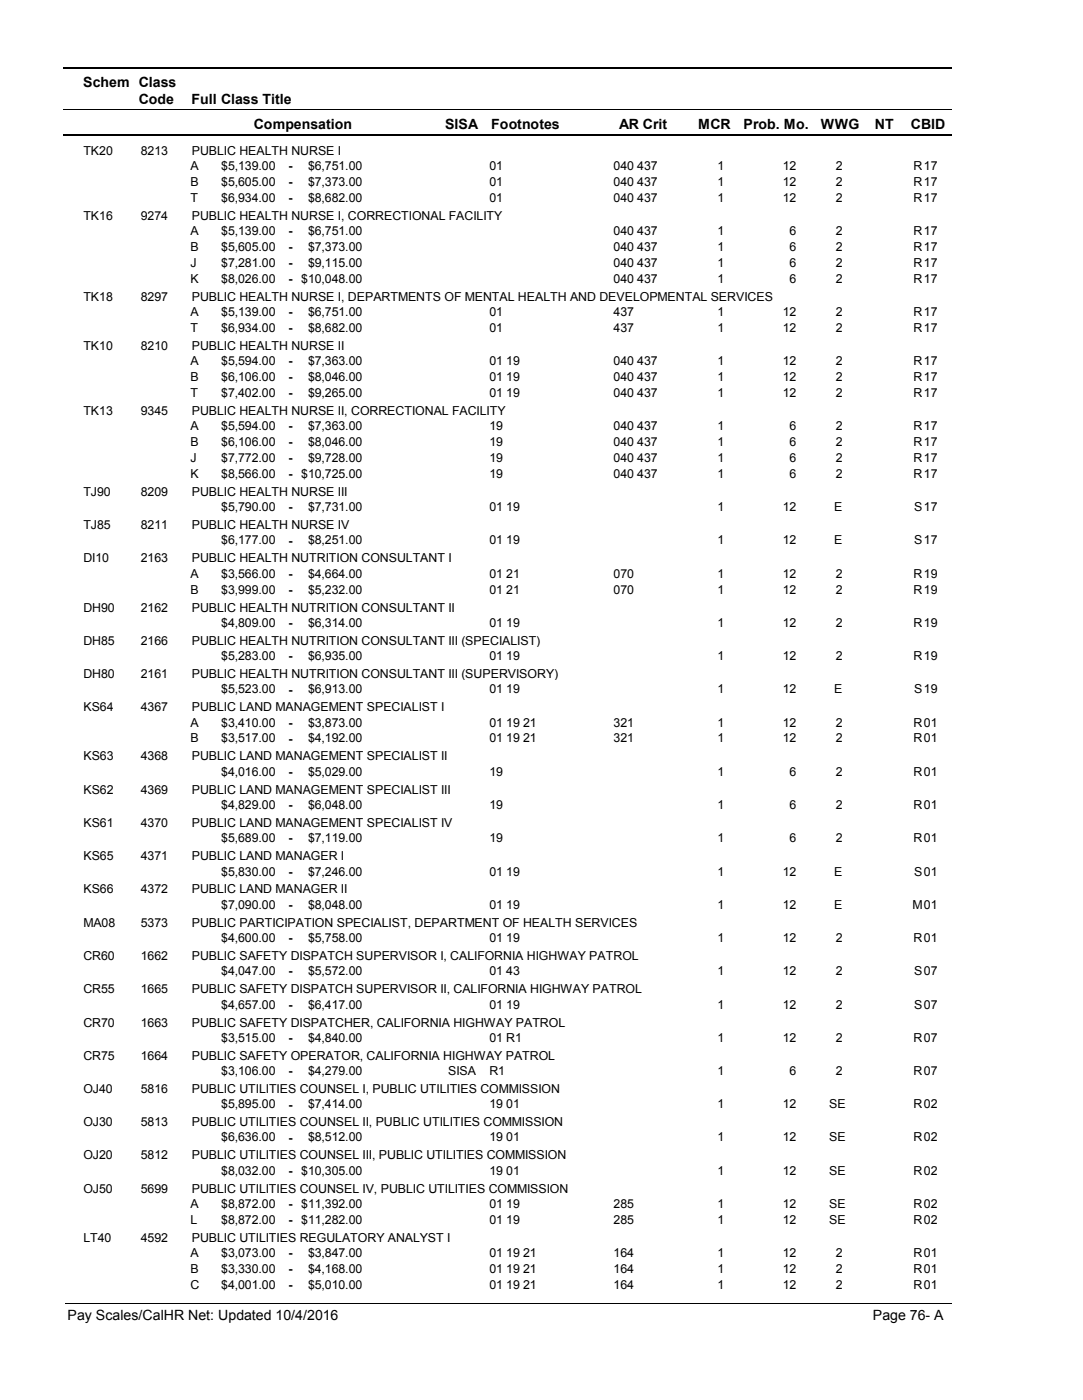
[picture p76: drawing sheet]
<svg xmlns="http://www.w3.org/2000/svg" width="216mm" height="279mm" viewBox="0 0 216 279" stroke-linecap="round" stroke-linejoin="round" font-family="sans-serif">
<defs><g id="words">
<g font-size="2.8">
<text x="16.6" y="17.3">Schem Class</text>
<text x="27.7" y="20.7">Code</text>
<text x="38.2" y="20.7">Full Class Title</text>
<text x="50.6" y="25.7">Compensation</text>
<text x="88.7" y="25.7">SISA</text>
<text x="98" y="25.7">Footnotes</text>
<text x="123.5" y="25.7">AR Crit</text>
<text x="139.2" y="25.7">MCR</text>
<text x="148.3" y="25.7">Prob. Mo.</text>
<text x="163.7" y="25.7">WWG</text>
<text x="174.5" y="25.7">NT</text>
<text x="181.6" y="25.7">CBID</text>
<text x="13.5" y="263.5">Pay Scales/CalHR Net: Updated 10/4/2016</text>
<text x="174.1" y="263.5">Page 76- A</text>
</g>
<g font-size="2.5">
<text x="16.6" y="30.8">TK20</text>
<text x="28.1" y="30.8">8213</text>
<text x="38" y="33.9">A</text>
<text x="38.2" y="30.8">PUBLIC HEALTH NURSE I</text>
<text x="44.1" y="33.9">$5,139.00</text>
<text x="57.5" y="33.9">-</text>
<text x="61.4" y="33.9">$6,751.00</text>
<text x="97.6" y="33.9">01</text>
<text x="122.4" y="33.9">040 437</text>
<text x="143.1" y="33.9">1</text>
<text x="156.1" y="33.9">12</text>
<text x="166.6" y="33.9">2</text>
<text x="182.2" y="33.9">R</text>
<text x="184.2" y="33.9">17</text>
<text x="38" y="37.1">B</text>
<text x="38" y="40.3">T</text>
<text x="44.1" y="37.1">$5,605.00</text>
<text x="44.1" y="40.3">$6,934.00</text>
<text x="57.5" y="37.1">-</text>
<text x="57.5" y="40.3">-</text>
<text x="61.4" y="37.1">$7,373.00</text>
<text x="61.4" y="40.3">$8,682.00</text>
<text x="97.6" y="37.1">01</text>
<text x="97.6" y="40.3">01</text>
<text x="122.4" y="37.1">040 437</text>
<text x="122.4" y="40.3">040 437</text>
<text x="143.1" y="37.1">1</text>
<text x="143.1" y="40.3">1</text>
<text x="156.1" y="37.1">12</text>
<text x="156.1" y="40.3">12</text>
<text x="166.6" y="37.1">2</text>
<text x="166.6" y="40.3">2</text>
<text x="182.2" y="37.1">R</text>
<text x="182.2" y="40.3">R</text>
<text x="184.2" y="37.1">17</text>
<text x="184.2" y="40.3">17</text>
<text x="16.6" y="43.8">TK16</text>
<text x="28.1" y="43.8">9274</text>
<text x="38" y="46.9">A</text>
<text x="38.2" y="43.8">PUBLIC HEALTH NURSE I, CORRECTIONAL FACILITY</text>
<text x="44.1" y="46.9">$5,139.00</text>
<text x="57.5" y="46.9">-</text>
<text x="61.4" y="46.9">$6,751.00</text>
<text x="122.4" y="46.9">040 437</text>
<text x="143.1" y="46.9">1</text>
<text x="157.5" y="46.9">6</text>
<text x="166.6" y="46.9">2</text>
<text x="182.2" y="46.9">R</text>
<text x="184.2" y="46.9">17</text>
<text x="38" y="50.1">B</text>
<text x="38" y="53.3">J</text>
<text x="44.1" y="50.1">$5,605.00</text>
<text x="44.1" y="53.3">$7,281.00</text>
<text x="57.5" y="50.1">-</text>
<text x="57.5" y="53.3">-</text>
<text x="61.4" y="50.1">$7,373.00</text>
<text x="61.4" y="53.3">$9,115.00</text>
<text x="122.4" y="50.1">040 437</text>
<text x="122.4" y="53.3">040 437</text>
<text x="143.1" y="50.1">1</text>
<text x="143.1" y="53.3">1</text>
<text x="157.5" y="50.1">6</text>
<text x="157.5" y="53.3">6</text>
<text x="166.6" y="50.1">2</text>
<text x="166.6" y="53.3">2</text>
<text x="182.2" y="50.1">R</text>
<text x="182.2" y="53.3">R</text>
<text x="184.2" y="50.1">17</text>
<text x="184.2" y="53.3">17</text>
<text x="38" y="56.4">K</text>
<text x="44.1" y="56.4">$8,026.00</text>
<text x="57.5" y="56.5">-</text>
<text x="60.1" y="56.4">$10,048.00</text>
<text x="122.4" y="56.4">040 437</text>
<text x="143.1" y="56.4">1</text>
<text x="157.5" y="56.4">6</text>
<text x="166.6" y="56.4">2</text>
<text x="182.2" y="56.4">R</text>
<text x="184.2" y="56.4">17</text>
<text x="16.6" y="60">TK18</text>
<text x="28.1" y="60">8297</text>
<text x="38" y="63">A</text>
<text x="38.2" y="60">PUBLIC HEALTH NURSE I, DEPARTMENTS OF MENTAL HEALTH AND DEVELOPMENTAL SERVICES</text>
<text x="44.1" y="63">$5,139.00</text>
<text x="57.5" y="63.1">-</text>
<text x="61.4" y="63">$6,751.00</text>
<text x="97.6" y="63">01</text>
<text x="122.4" y="63">437</text>
<text x="143.1" y="63">1</text>
<text x="156.1" y="63">12</text>
<text x="166.6" y="63">2</text>
<text x="182.2" y="63">R</text>
<text x="184.2" y="63">17</text>
<text x="16.6" y="69.8">TK10</text>
<text x="28.1" y="69.8">8210</text>
<text x="38" y="66.2">T</text>
<text x="38.2" y="69.8">PUBLIC HEALTH NURSE II</text>
<text x="44.1" y="66.2">$6,934.00</text>
<text x="57.5" y="66.3">-</text>
<text x="61.4" y="66.2">$8,682.00</text>
<text x="97.6" y="66.2">01</text>
<text x="122.4" y="66.2">437</text>
<text x="143.1" y="66.2">1</text>
<text x="156.1" y="66.2">12</text>
<text x="166.6" y="66.2">2</text>
<text x="182.2" y="66.2">R</text>
<text x="184.2" y="66.2">17</text>
<text x="38" y="72.9">A</text>
<text x="38" y="76.1">B</text>
<text x="44.1" y="72.9">$5,594.00</text>
<text x="44.1" y="76.1">$6,106.00</text>
<text x="57.5" y="72.9">-</text>
<text x="57.5" y="76.1">-</text>
<text x="61.4" y="72.9">$7,363.00</text>
<text x="61.4" y="76.1">$8,046.00</text>
<text x="97.6" y="72.9">01 19</text>
<text x="97.6" y="76.1">01 19</text>
<text x="122.4" y="72.9">040 437</text>
<text x="122.4" y="76.1">040 437</text>
<text x="143.1" y="72.9">1</text>
<text x="143.1" y="76.1">1</text>
<text x="156.1" y="72.9">12</text>
<text x="156.1" y="76.1">12</text>
<text x="166.6" y="72.9">2</text>
<text x="166.6" y="76.1">2</text>
<text x="182.2" y="72.9">R</text>
<text x="182.2" y="76.1">R</text>
<text x="184.2" y="72.9">17</text>
<text x="184.2" y="76.1">17</text>
<text x="16.6" y="82.8">TK13</text>
<text x="28.1" y="82.8">9345</text>
<text x="38" y="79.2">T</text>
<text x="38.2" y="82.8">PUBLIC HEALTH NURSE II, CORRECTIONAL FACILITY</text>
<text x="44.1" y="79.2">$7,402.00</text>
<text x="57.5" y="79.3">-</text>
<text x="61.4" y="79.2">$9,265.00</text>
<text x="97.6" y="79.2">01 19</text>
<text x="122.4" y="79.2">040 437</text>
<text x="143.1" y="79.2">1</text>
<text x="156.1" y="79.2">12</text>
<text x="166.6" y="79.2">2</text>
<text x="182.2" y="79.2">R</text>
<text x="184.2" y="79.2">17</text>
<text x="38" y="85.9">A</text>
<text x="38" y="89.1">B</text>
<text x="44.1" y="85.9">$5,594.00</text>
<text x="44.1" y="89.1">$6,106.00</text>
<text x="57.5" y="85.9">-</text>
<text x="57.5" y="89.1">-</text>
<text x="61.4" y="85.9">$7,363.00</text>
<text x="61.4" y="89.1">$8,046.00</text>
<text x="97.6" y="85.9">19</text>
<text x="97.6" y="89.1">19</text>
<text x="122.4" y="85.9">040 437</text>
<text x="122.4" y="89.1">040 437</text>
<text x="143.1" y="85.9">1</text>
<text x="143.1" y="89.1">1</text>
<text x="157.5" y="85.9">6</text>
<text x="157.5" y="89.1">6</text>
<text x="166.6" y="85.9">2</text>
<text x="166.6" y="89.1">2</text>
<text x="182.2" y="85.9">R</text>
<text x="182.2" y="89.1">R</text>
<text x="184.2" y="85.9">17</text>
<text x="184.2" y="89.1">17</text>
<text x="38" y="92.2">J</text>
<text x="38" y="95.4">K</text>
<text x="44.1" y="92.2">$7,772.00</text>
<text x="44.1" y="95.4">$8,566.00</text>
<text x="57.5" y="92.3">-</text>
<text x="57.5" y="95.5">-</text>
<text x="60.1" y="95.4">$10,725.00</text>
<text x="61.4" y="92.2">$9,728.00</text>
<text x="97.6" y="92.2">19</text>
<text x="97.6" y="95.4">19</text>
<text x="122.4" y="92.2">040 437</text>
<text x="122.4" y="95.4">040 437</text>
<text x="143.1" y="92.2">1</text>
<text x="143.1" y="95.4">1</text>
<text x="157.5" y="92.2">6</text>
<text x="157.5" y="95.4">6</text>
<text x="166.6" y="92.2">2</text>
<text x="166.6" y="95.4">2</text>
<text x="182.2" y="92.2">R</text>
<text x="182.2" y="95.4">R</text>
<text x="184.2" y="92.2">17</text>
<text x="184.2" y="95.4">17</text>
<text x="16.6" y="99">TJ90</text>
<text x="28.1" y="99">8209</text>
<text x="38.2" y="99">PUBLIC HEALTH NURSE III</text>
<text x="16.6" y="105.6">TJ85</text>
<text x="28.1" y="105.6">8211</text>
<text x="38.2" y="105.6">PUBLIC HEALTH NURSE IV</text>
<text x="44.1" y="102">$5,790.00</text>
<text x="57.5" y="102.1">-</text>
<text x="61.4" y="102">$7,731.00</text>
<text x="97.6" y="102">01 19</text>
<text x="143.1" y="102">1</text>
<text x="156.1" y="102">12</text>
<text x="166.3" y="102">E</text>
<text x="182.3" y="102">S</text>
<text x="184.2" y="102">17</text>
<text x="16.6" y="112.3">DI10</text>
<text x="28.1" y="112.3">2163</text>
<text x="38.2" y="112.3">PUBLIC HEALTH NUTRITION CONSULTANT I</text>
<text x="44.1" y="108.7">$6,177.00</text>
<text x="57.5" y="108.7">-</text>
<text x="61.4" y="108.7">$8,251.00</text>
<text x="97.6" y="108.7">01 19</text>
<text x="143.1" y="108.7">1</text>
<text x="156.1" y="108.7">12</text>
<text x="166.3" y="108.7">E</text>
<text x="182.3" y="108.7">S</text>
<text x="184.2" y="108.7">17</text>
<text x="38" y="115.3">A</text>
<text x="38" y="118.5">B</text>
<text x="44.1" y="115.3">$3,566.00</text>
<text x="44.1" y="118.5">$3,999.00</text>
<text x="57.5" y="115.4">-</text>
<text x="57.5" y="118.5">-</text>
<text x="61.4" y="115.3">$4,664.00</text>
<text x="61.4" y="118.5">$5,232.00</text>
<text x="97.6" y="115.3">01 21</text>
<text x="97.6" y="118.5">01 21</text>
<text x="122.4" y="115.3">070</text>
<text x="122.4" y="118.5">070</text>
<text x="143.1" y="115.3">1</text>
<text x="143.1" y="118.5">1</text>
<text x="156.1" y="115.3">12</text>
<text x="156.1" y="118.5">12</text>
<text x="166.6" y="115.3">2</text>
<text x="166.6" y="118.5">2</text>
<text x="182.2" y="115.3">R</text>
<text x="182.2" y="118.5">R</text>
<text x="184.2" y="115.3">19</text>
<text x="184.2" y="118.5">19</text>
<text x="16.6" y="122.1">DH90</text>
<text x="28.1" y="122.1">2162</text>
<text x="38.2" y="122.1">PUBLIC HEALTH NUTRITION CONSULTANT II</text>
<text x="44.1" y="125.1">$4,809.00</text>
<text x="57.5" y="125.1">-</text>
<text x="61.4" y="125.1">$6,314.00</text>
<text x="97.6" y="125.1">01 19</text>
<text x="143.1" y="125.1">1</text>
<text x="156.1" y="125.1">12</text>
<text x="166.6" y="125.1">2</text>
<text x="182.2" y="125.1">R</text>
<text x="184.2" y="125.1">19</text>
<text x="16.6" y="128.7">DH85</text>
<text x="28.1" y="128.7">2166</text>
<text x="38.2" y="128.7">PUBLIC HEALTH NUTRITION CONSULTANT III (SPECIALIST)</text>
<text x="44.1" y="131.8">$5,283.00</text>
<text x="57.5" y="131.8">-</text>
<text x="61.4" y="131.8">$6,935.00</text>
<text x="97.6" y="131.8">01 19</text>
<text x="143.1" y="131.8">1</text>
<text x="156.1" y="131.8">12</text>
<text x="166.6" y="131.8">2</text>
<text x="182.2" y="131.8">R</text>
<text x="184.2" y="131.8">19</text>
<text x="16.6" y="135.3">DH80</text>
<text x="28.1" y="135.3">2161</text>
<text x="38.2" y="135.3">PUBLIC HEALTH NUTRITION CONSULTANT III (SUPERVISORY)</text>
<text x="16.6" y="142">KS64</text>
<text x="28.1" y="142">4367</text>
<text x="38.2" y="142">PUBLIC LAND MANAGEMENT SPECIALIST I</text>
<text x="44.1" y="138.4">$5,523.00</text>
<text x="57.5" y="138.4">-</text>
<text x="61.4" y="138.4">$6,913.00</text>
<text x="97.6" y="138.4">01 19</text>
<text x="143.1" y="138.4">1</text>
<text x="156.1" y="138.4">12</text>
<text x="166.3" y="138.4">E</text>
<text x="182.3" y="138.4">S</text>
<text x="184.2" y="138.4">19</text>
<text x="38" y="145">A</text>
<text x="38" y="148.2">B</text>
<text x="44.1" y="145">$3,410.00</text>
<text x="44.1" y="148.2">$3,517.00</text>
<text x="57.5" y="145.1">-</text>
<text x="57.5" y="148.2">-</text>
<text x="61.4" y="145">$3,873.00</text>
<text x="61.4" y="148.2">$4,192.00</text>
<text x="97.6" y="145">01 19 21</text>
<text x="97.6" y="148.2">01 19 21</text>
<text x="122.4" y="145">321</text>
<text x="122.4" y="148.2">321</text>
<text x="143.1" y="145">1</text>
<text x="143.1" y="148.2">1</text>
<text x="156.1" y="145">12</text>
<text x="156.1" y="148.2">12</text>
<text x="166.6" y="145">2</text>
<text x="166.6" y="148.2">2</text>
<text x="182.2" y="145">R</text>
<text x="182.2" y="148.2">R</text>
<text x="184.2" y="145">01</text>
<text x="184.2" y="148.2">01</text>
<text x="16.6" y="151.8">KS63</text>
<text x="28.1" y="151.8">4368</text>
<text x="38.2" y="151.8">PUBLIC LAND MANAGEMENT SPECIALIST II</text>
<text x="44.1" y="154.8">$4,016.00</text>
<text x="57.5" y="154.9">-</text>
<text x="61.4" y="154.8">$5,029.00</text>
<text x="97.6" y="154.8">19</text>
<text x="143.1" y="154.8">1</text>
<text x="157.5" y="154.8">6</text>
<text x="166.6" y="154.8">2</text>
<text x="182.2" y="154.8">R</text>
<text x="184.2" y="154.8">01</text>
<text x="16.6" y="158.4">KS62</text>
<text x="28.1" y="158.4">4369</text>
<text x="38.2" y="158.4">PUBLIC LAND MANAGEMENT SPECIALIST III</text>
<text x="44.1" y="161.5">$4,829.00</text>
<text x="57.5" y="161.5">-</text>
<text x="61.4" y="161.5">$6,048.00</text>
<text x="97.6" y="161.5">19</text>
<text x="143.1" y="161.5">1</text>
<text x="157.5" y="161.5">6</text>
<text x="166.6" y="161.5">2</text>
<text x="182.2" y="161.5">R</text>
<text x="184.2" y="161.5">01</text>
<text x="16.6" y="165.1">KS61</text>
<text x="28.1" y="165.1">4370</text>
<text x="38.2" y="165.1">PUBLIC LAND MANAGEMENT SPECIALIST IV</text>
<text x="16.6" y="171.7">KS65</text>
<text x="28.1" y="171.7">4371</text>
<text x="38.2" y="171.7">PUBLIC LAND MANAGER I</text>
<text x="44.1" y="168.1">$5,689.00</text>
<text x="57.5" y="168.1">-</text>
<text x="61.4" y="168.1">$7,119.00</text>
<text x="97.6" y="168.1">19</text>
<text x="143.1" y="168.1">1</text>
<text x="157.5" y="168.1">6</text>
<text x="166.6" y="168.1">2</text>
<text x="182.2" y="168.1">R</text>
<text x="184.2" y="168.1">01</text>
<text x="16.6" y="178.3">KS66</text>
<text x="28.1" y="178.3">4372</text>
<text x="38.2" y="178.3">PUBLIC LAND MANAGER II</text>
<text x="44.1" y="174.8">$5,830.00</text>
<text x="57.5" y="174.8">-</text>
<text x="61.4" y="174.8">$7,246.00</text>
<text x="97.6" y="174.8">01 19</text>
<text x="143.1" y="174.8">1</text>
<text x="156.1" y="174.8">12</text>
<text x="166.3" y="174.8">E</text>
<text x="182.3" y="174.8">S</text>
<text x="184.2" y="174.8">01</text>
<text x="16.6" y="185">MA08</text>
<text x="28.1" y="185">5373</text>
<text x="38.2" y="185">PUBLIC PARTICIPATION SPECIALIST, DEPARTMENT OF HEALTH SERVICES</text>
<text x="44.1" y="181.4">$7,090.00</text>
<text x="57.5" y="181.4">-</text>
<text x="61.4" y="181.4">$8,048.00</text>
<text x="97.6" y="181.4">01 19</text>
<text x="143.1" y="181.4">1</text>
<text x="156.1" y="181.4">12</text>
<text x="166.3" y="181.4">E</text>
<text x="181.9" y="181.4">M</text>
<text x="184.2" y="181.4">01</text>
<text x="16.6" y="191.6">CR60</text>
<text x="28.1" y="191.6">1662</text>
<text x="38.2" y="191.6">PUBLIC SAFETY DISPATCH SUPERVISOR I, CALIFORNIA HIGHWAY PATROL</text>
<text x="44.1" y="188">$4,600.00</text>
<text x="57.5" y="188">-</text>
<text x="61.4" y="188">$5,758.00</text>
<text x="97.6" y="188">01 19</text>
<text x="143.1" y="188">1</text>
<text x="156.1" y="188">12</text>
<text x="166.6" y="188">2</text>
<text x="182.2" y="188">R</text>
<text x="184.2" y="188">01</text>
<text x="44.1" y="194.7">$4,047.00</text>
<text x="57.5" y="194.7">-</text>
<text x="61.4" y="194.7">$5,572.00</text>
<text x="97.6" y="194.7">01 43</text>
<text x="143.1" y="194.7">1</text>
<text x="156.1" y="194.7">12</text>
<text x="166.6" y="194.7">2</text>
<text x="182.3" y="194.7">S</text>
<text x="184.2" y="194.7">07</text>
<text x="16.6" y="198.2">CR55</text>
<text x="28.1" y="198.2">1665</text>
<text x="38.2" y="198.2">PUBLIC SAFETY DISPATCH SUPERVISOR II, CALIFORNIA HIGHWAY PATROL</text>
<text x="44.1" y="201.3">$4,657.00</text>
<text x="57.5" y="201.3">-</text>
<text x="61.4" y="201.3">$6,417.00</text>
<text x="97.6" y="201.3">01 19</text>
<text x="143.1" y="201.3">1</text>
<text x="156.1" y="201.3">12</text>
<text x="166.6" y="201.3">2</text>
<text x="182.3" y="201.3">S</text>
<text x="184.2" y="201.3">07</text>
<text x="16.6" y="204.9">CR70</text>
<text x="28.1" y="204.9">1663</text>
<text x="38.2" y="204.9">PUBLIC SAFETY DISPATCHER, CALIFORNIA HIGHWAY PATROL</text>
<text x="44.1" y="207.9">$3,515.00</text>
<text x="57.5" y="207.9">-</text>
<text x="61.4" y="207.9">$4,840.00</text>
<text x="97.6" y="207.9">01 R1</text>
<text x="143.1" y="207.9">1</text>
<text x="156.1" y="207.9">12</text>
<text x="166.6" y="207.9">2</text>
<text x="182.2" y="207.9">R</text>
<text x="184.2" y="207.9">07</text>
<text x="16.6" y="211.5">CR75</text>
<text x="28.1" y="211.5">1664</text>
<text x="38.2" y="211.5">PUBLIC SAFETY OPERATOR, CALIFORNIA HIGHWAY PATROL</text>
<text x="44.1" y="214.6">$3,106.00</text>
<text x="57.5" y="214.6">-</text>
<text x="61.4" y="214.6">$4,279.00</text>
<text x="89.4" y="214.6">SISA</text>
<text x="97.6" y="214.6">R1</text>
<text x="143.1" y="214.6">1</text>
<text x="157.5" y="214.6">6</text>
<text x="166.6" y="214.6">2</text>
<text x="182.2" y="214.6">R</text>
<text x="184.2" y="214.6">07</text>
<text x="16.6" y="218.1">OJ40</text>
<text x="28.1" y="218.1">5816</text>
<text x="38.2" y="218.1">PUBLIC UTILITIES COUNSEL I, PUBLIC UTILITIES COMMISSION</text>
<text x="44.1" y="221.2">$5,895.00</text>
<text x="57.5" y="221.3">-</text>
<text x="61.4" y="221.2">$7,414.00</text>
<text x="97.6" y="221.2">19 01</text>
<text x="143.1" y="221.2">1</text>
<text x="156.1" y="221.2">12</text>
<text x="165.4" y="221.2">SE</text>
<text x="182.2" y="221.2">R</text>
<text x="184.2" y="221.2">02</text>
<text x="16.6" y="224.8">OJ30</text>
<text x="28.1" y="224.8">5813</text>
<text x="38.2" y="224.8">PUBLIC UTILITIES COUNSEL II, PUBLIC UTILITIES COMMISSION</text>
<text x="44.1" y="227.8">$6,636.00</text>
<text x="57.5" y="227.9">-</text>
<text x="61.4" y="227.8">$8,512.00</text>
<text x="97.6" y="227.8">19 01</text>
<text x="143.1" y="227.8">1</text>
<text x="156.1" y="227.8">12</text>
<text x="165.4" y="227.8">SE</text>
<text x="182.2" y="227.8">R</text>
<text x="184.2" y="227.8">02</text>
<text x="16.6" y="231.4">OJ20</text>
<text x="28.1" y="231.4">5812</text>
<text x="38.2" y="231.4">PUBLIC UTILITIES COUNSEL III, PUBLIC UTILITIES COMMISSION</text>
<text x="16.6" y="238.1">OJ50</text>
<text x="28.1" y="238.1">5699</text>
<text x="38.2" y="238.1">PUBLIC UTILITIES COUNSEL IV, PUBLIC UTILITIES COMMISSION</text>
<text x="44.1" y="234.5">$8,032.00</text>
<text x="57.5" y="234.5">-</text>
<text x="60.1" y="234.5">$10,305.00</text>
<text x="97.6" y="234.5">19 01</text>
<text x="143.1" y="234.5">1</text>
<text x="156.1" y="234.5">12</text>
<text x="165.4" y="234.5">SE</text>
<text x="182.2" y="234.5">R</text>
<text x="184.2" y="234.5">02</text>
<text x="38" y="241.1">A</text>
<text x="38" y="244.3">L</text>
<text x="44.1" y="241.1">$8,872.00</text>
<text x="44.1" y="244.3">$8,872.00</text>
<text x="57.5" y="241.2">-</text>
<text x="57.5" y="244.3">-</text>
<text x="60.1" y="241.1">$11,392.00</text>
<text x="60.1" y="244.3">$11,282.00</text>
<text x="97.6" y="241.1">01 19</text>
<text x="97.6" y="244.3">01 19</text>
<text x="122.4" y="241.1">285</text>
<text x="122.4" y="244.3">285</text>
<text x="143.1" y="241.1">1</text>
<text x="143.1" y="244.3">1</text>
<text x="156.1" y="241.1">12</text>
<text x="156.1" y="244.3">12</text>
<text x="165.4" y="241.1">SE</text>
<text x="165.4" y="244.3">SE</text>
<text x="182.2" y="241.1">R</text>
<text x="182.2" y="244.3">R</text>
<text x="184.2" y="241.1">02</text>
<text x="184.2" y="244.3">02</text>
<text x="16.6" y="247.9">LT40</text>
<text x="28.1" y="247.9">4592</text>
<text x="38" y="250.9">A</text>
<text x="38.2" y="247.9">PUBLIC UTILITIES REGULATORY ANALYST I</text>
<text x="44.1" y="250.9">$3,073.00</text>
<text x="57.5" y="250.9">-</text>
<text x="61.4" y="250.9">$3,847.00</text>
<text x="97.6" y="250.9">01 19 21</text>
<text x="122.4" y="250.9">164</text>
<text x="143.1" y="250.9">1</text>
<text x="156.1" y="250.9">12</text>
<text x="166.6" y="250.9">2</text>
<text x="182.2" y="250.9">R</text>
<text x="184.2" y="250.9">01</text>
<text x="38" y="254.1">B</text>
<text x="38" y="257.3">C</text>
<text x="44.1" y="254.1">$3,330.00</text>
<text x="44.1" y="257.3">$4,001.00</text>
<text x="57.5" y="254.1">-</text>
<text x="57.5" y="257.3">-</text>
<text x="61.4" y="254.1">$4,168.00</text>
<text x="61.4" y="257.3">$5,010.00</text>
<text x="97.6" y="254.1">01 19 21</text>
<text x="97.6" y="257.3">01 19 21</text>
<text x="122.4" y="254.1">164</text>
<text x="122.4" y="257.3">164</text>
<text x="143.1" y="254.1">1</text>
<text x="143.1" y="257.3">1</text>
<text x="156.1" y="254.1">12</text>
<text x="156.1" y="257.3">12</text>
<text x="166.6" y="254.1">2</text>
<text x="166.6" y="257.3">2</text>
<text x="182.2" y="254.1">R</text>
<text x="182.2" y="257.3">R</text>
<text x="184.2" y="254.1">01</text>
<text x="184.2" y="257.3">01</text>
</g>
</g></defs>
<path d="M12.7 13.5h177.1" fill="none" stroke="#000" stroke-width=".36"/>
<path d="M12.7 21.9h177.1" fill="none" stroke="#000" stroke-width=".2"/>
<path d="M12.7 27h177.1" fill="none" stroke="#000" stroke-width=".35"/>
<g fill="#fff">
<path d="M40.4 31.3h16.2v3h-16.2z" fill-rule="evenodd"/>
<path d="M183.9 31.3h4.1v3h-4.1z" fill-rule="evenodd"/>
<path d="M40.4 34.5h16.2v3h-16.2z" fill-rule="evenodd"/>
<path d="M183.9 34.5h4.1v3h-4.1z" fill-rule="evenodd"/>
<path d="M40.4 37.7h16.2v2.9h-16.2z" fill-rule="evenodd"/>
<path d="M183.9 37.7h4.1v2.9h-4.1z" fill-rule="evenodd"/>
<path d="M40.4 44.3h16.2v3h-16.2z" fill-rule="evenodd"/>
<path d="M183.9 44.3h4.1v3h-4.1z" fill-rule="evenodd"/>
<path d="M40.4 47.5h16.2v3h-16.2z" fill-rule="evenodd"/>
<path d="M183.9 47.5h4.1v3h-4.1z" fill-rule="evenodd"/>
<path d="M40.4 50.6h16.2v3h-16.2z" fill-rule="evenodd"/>
<path d="M183.9 50.6h4.1v3h-4.1z" fill-rule="evenodd"/>
<path d="M40.4 53.8h16.2v3h-16.2z" fill-rule="evenodd"/>
<path d="M183.9 53.8h4.1v3h-4.1z" fill-rule="evenodd"/>
<path d="M40.4 60.4h16.2v3h-16.2z" fill-rule="evenodd"/>
<path d="M183.9 60.4h4.1v3h-4.1z" fill-rule="evenodd"/>
<path d="M40.4 63.6h16.2v3h-16.2z" fill-rule="evenodd"/>
<path d="M183.9 63.6h4.1v3h-4.1z" fill-rule="evenodd"/>
<path d="M40.4 70.3h16.2v2.9h-16.2z" fill-rule="evenodd"/>
<path d="M183.9 70.3h4.1v2.9h-4.1z" fill-rule="evenodd"/>
<path d="M40.4 73.4h16.2v3h-16.2z" fill-rule="evenodd"/>
<path d="M183.9 73.4h4.1v3h-4.1z" fill-rule="evenodd"/>
<path d="M40.4 76.6h16.2v3h-16.2z" fill-rule="evenodd"/>
<path d="M183.9 76.6h4.1v3h-4.1z" fill-rule="evenodd"/>
<path d="M40.4 83.3h16.2v3h-16.2z" fill-rule="evenodd"/>
<path d="M183.9 83.3h4.1v3h-4.1z" fill-rule="evenodd"/>
<path d="M40.4 86.4h16.2v3h-16.2z" fill-rule="evenodd"/>
<path d="M183.9 86.4h4.1v3h-4.1z" fill-rule="evenodd"/>
<path d="M40.4 89.6h16.2v3h-16.2z" fill-rule="evenodd"/>
<path d="M183.9 89.6h4.1v3h-4.1z" fill-rule="evenodd"/>
<path d="M40.4 92.8h16.2v3h-16.2z" fill-rule="evenodd"/>
<path d="M183.9 92.8h4.1v3h-4.1z" fill-rule="evenodd"/>
<path d="M40.4 99.4h16.2v3h-16.2z" fill-rule="evenodd"/>
<path d="M183.9 99.4h4.1v3h-4.1z" fill-rule="evenodd"/>
<path d="M40.4 106.1h16.2v2.9h-16.2z" fill-rule="evenodd"/>
<path d="M183.9 106.1h4.1v2.9h-4.1z" fill-rule="evenodd"/>
<path d="M40.4 112.7h16.2v3h-16.2z" fill-rule="evenodd"/>
<path d="M183.9 112.7h4.1v3h-4.1z" fill-rule="evenodd"/>
<path d="M40.4 115.9h16.2v3h-16.2z" fill-rule="evenodd"/>
<path d="M183.9 115.9h4.1v3h-4.1z" fill-rule="evenodd"/>
<path d="M40.4 122.5h16.2v3h-16.2z" fill-rule="evenodd"/>
<path d="M183.9 122.5h4.1v3h-4.1z" fill-rule="evenodd"/>
<path d="M40.4 129.1h16.2v3h-16.2z" fill-rule="evenodd"/>
<path d="M183.9 129.1h4.1v3h-4.1z" fill-rule="evenodd"/>
<path d="M40.4 135.8h16.2v3h-16.2z" fill-rule="evenodd"/>
<path d="M183.9 135.8h4.1v3h-4.1z" fill-rule="evenodd"/>
<path d="M40.4 142.4h16.2v3h-16.2z" fill-rule="evenodd"/>
<path d="M183.9 142.4h4.1v3h-4.1z" fill-rule="evenodd"/>
<path d="M40.4 145.6h16.2v3h-16.2z" fill-rule="evenodd"/>
<path d="M183.9 145.6h4.1v3h-4.1z" fill-rule="evenodd"/>
<path d="M40.4 152.2h16.2v3h-16.2z" fill-rule="evenodd"/>
<path d="M183.9 152.2h4.1v3h-4.1z" fill-rule="evenodd"/>
<path d="M40.4 158.9h16.2v3h-16.2z" fill-rule="evenodd"/>
<path d="M183.9 158.9h4.1v3h-4.1z" fill-rule="evenodd"/>
<path d="M40.4 165.5h16.2v3h-16.2z" fill-rule="evenodd"/>
<path d="M183.9 165.5h4.1v3h-4.1z" fill-rule="evenodd"/>
<path d="M40.4 172.1h16.2v3h-16.2z" fill-rule="evenodd"/>
<path d="M183.9 172.1h4.1v3h-4.1z" fill-rule="evenodd"/>
<path d="M40.4 178.8h16.2v3h-16.2z" fill-rule="evenodd"/>
<path d="M183.9 178.8h4.1v3h-4.1z" fill-rule="evenodd"/>
<path d="M40.4 185.4h16.2v3h-16.2z" fill-rule="evenodd"/>
<path d="M183.9 185.4h4.1v3h-4.1z" fill-rule="evenodd"/>
<path d="M40.4 192h16.2v3h-16.2z" fill-rule="evenodd"/>
<path d="M183.9 192h4.1v3h-4.1z" fill-rule="evenodd"/>
<path d="M40.4 198.7h16.2v3h-16.2z" fill-rule="evenodd"/>
<path d="M183.9 198.7h4.1v3h-4.1z" fill-rule="evenodd"/>
<path d="M40.4 205.3h16.2v3h-16.2z" fill-rule="evenodd"/>
<path d="M183.9 205.3h4.1v3h-4.1z" fill-rule="evenodd"/>
<path d="M40.4 212h16.2v2.9h-16.2z" fill-rule="evenodd"/>
<path d="M183.9 212h4.1v2.9h-4.1z" fill-rule="evenodd"/>
<path d="M40.4 218.6h16.2v3h-16.2z" fill-rule="evenodd"/>
<path d="M183.9 218.6h4.1v3h-4.1z" fill-rule="evenodd"/>
<path d="M40.4 225.2h16.2v3h-16.2z" fill-rule="evenodd"/>
<path d="M183.9 225.2h4.1v3h-4.1z" fill-rule="evenodd"/>
<path d="M40.4 231.9h16.2v2.9h-16.2z" fill-rule="evenodd"/>
<path d="M183.9 231.9h4.1v2.9h-4.1z" fill-rule="evenodd"/>
<path d="M40.4 238.5h16.2v3h-16.2z" fill-rule="evenodd"/>
<path d="M183.9 238.5h4.1v3h-4.1z" fill-rule="evenodd"/>
<path d="M40.4 241.7h16.2v3h-16.2z" fill-rule="evenodd"/>
<path d="M183.9 241.7h4.1v3h-4.1z" fill-rule="evenodd"/>
<path d="M40.4 248.3h16.2v3h-16.2z" fill-rule="evenodd"/>
<path d="M183.9 248.3h4.1v3h-4.1z" fill-rule="evenodd"/>
<path d="M40.4 251.5h16.2v3h-16.2z" fill-rule="evenodd"/>
<path d="M183.9 251.5h4.1v3h-4.1z" fill-rule="evenodd"/>
<path d="M40.4 254.6h16.2v3h-16.2z" fill-rule="evenodd"/>
<path d="M183.9 254.6h4.1v3h-4.1z" fill-rule="evenodd"/>
</g>
<path d="M13.1 260.1h176.7" fill="none" stroke="#000" stroke-width=".2"/>
<use href="#words"/>
</svg>
